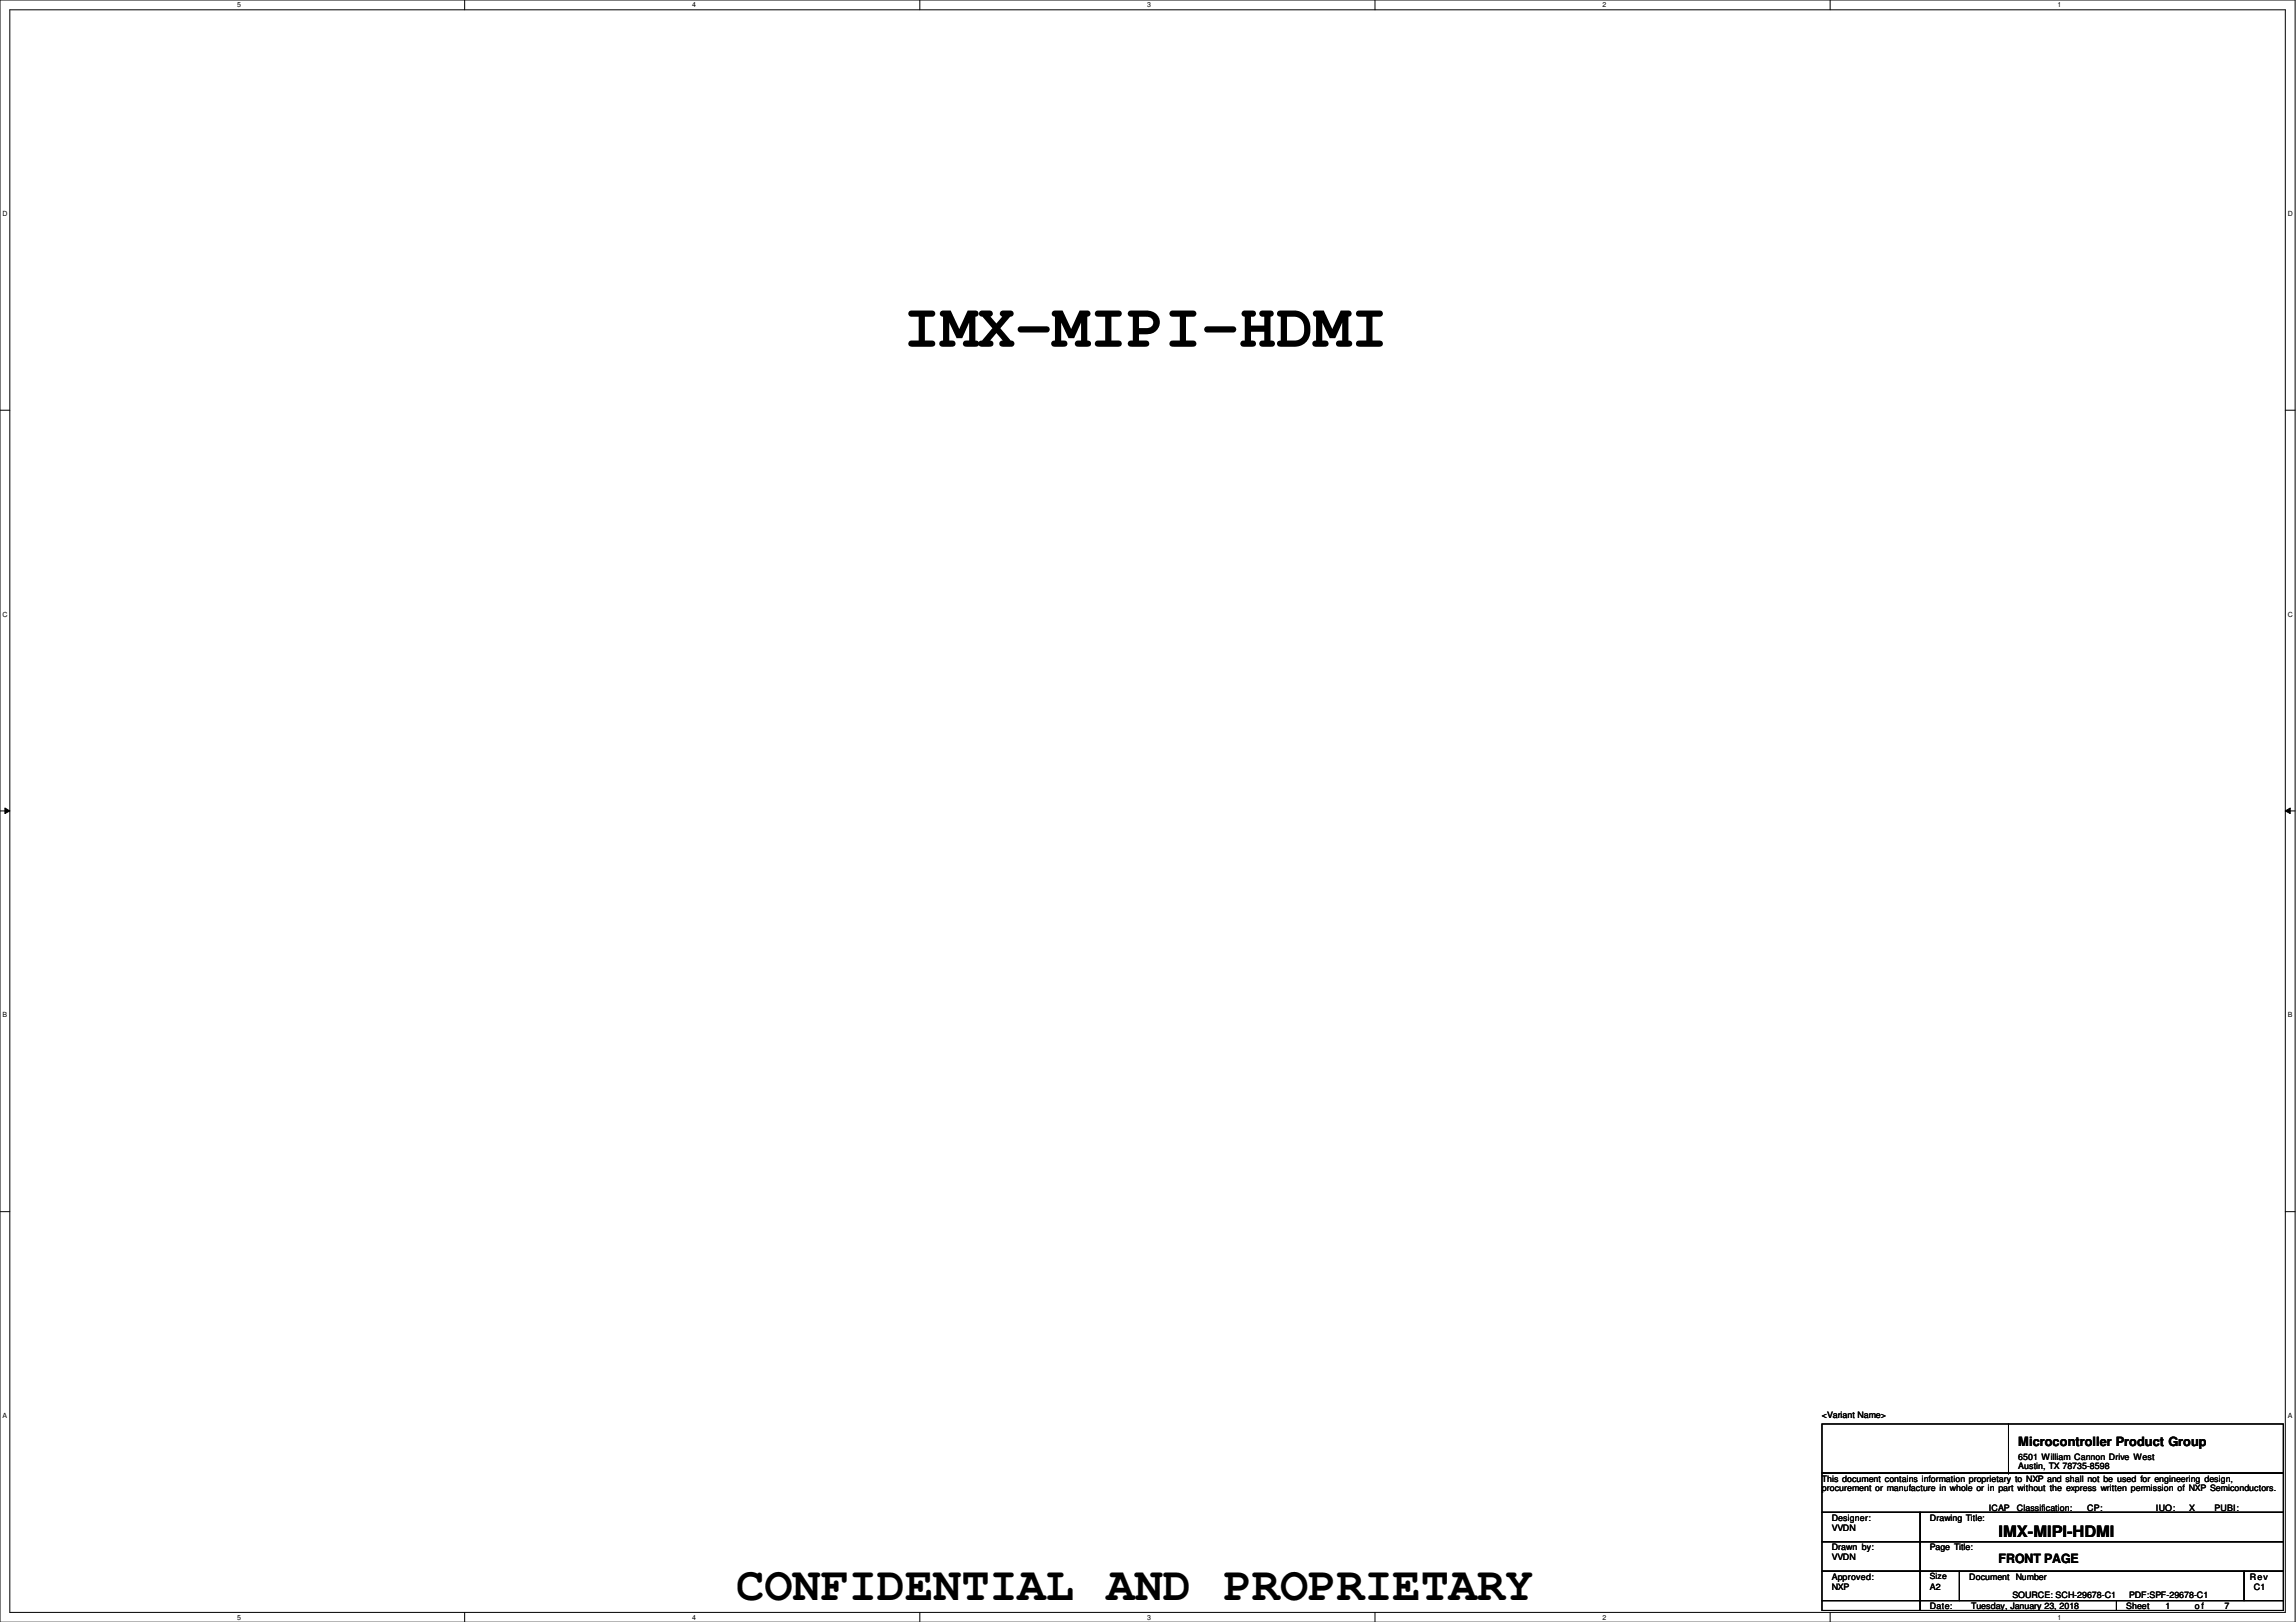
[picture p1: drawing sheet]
<svg xmlns="http://www.w3.org/2000/svg" width="297mm" height="210mm" viewBox="0 0 297 210" stroke-linecap="round" stroke-linejoin="round" font-family="sans-serif">
<defs><g id="words">
<text font-size="8" x="116.8" y="44.9">IMX-MIPI-HDMI</text>
<text font-size="6.1" x="95.2" y="207.1">CONFIDENTIAL AND PROPRIETARY</text>
<text font-size="2" x="258.6" y="198.9">IMX-MIPI-HDMI</text>
<g font-size="1.7">
<text x="261.1" y="187.1">Microcontroller Product Group</text>
<text x="258.6" y="202.3">FRONT PAGE</text>
</g>
<g font-size="1.1">
<text x="235.7" y="183.5">&lt;Variant Name&gt;</text>
<text x="235.7" y="191.7">This document contains information proprietary to NXP and shall not be used for engineering design,</text>
<text x="261.1" y="188.9">6501 William Cannon Drive West</text>
<text x="261.1" y="190.1">Austin, TX 78735-8598</text>
<text x="235.7" y="193">procurement or manufacture in whole or in part without the express written permission of NXP Semiconductors.</text>
<text x="237" y="196.8">Designer:</text>
<text x="249.7" y="196.8">Drawing Title:</text>
<text x="257.3" y="195.5">ICAP</text>
<text x="260.9" y="195.5">Classification:</text>
<text x="270" y="195.5">CP:</text>
<text x="273.2" y="195.5">____</text>
<text x="278.9" y="195.5">IUO:</text>
<text x="283.2" y="195.5">X</text>
<text x="286.5" y="195.5">PUBI: ____</text>
<text x="237" y="200.6">Drawn by:</text>
<text x="237" y="198.1">VVDN</text>
<text x="237" y="201.9">VVDN</text>
<text x="249.7" y="200.6">Page Title:</text>
<text x="237" y="204.4">Approved:</text>
<text x="237" y="205.7">NXP</text>
<text x="249.7" y="204.4">Size</text>
<text x="249.7" y="208.2">Date:</text>
<text x="249.7" y="205.7">A2</text>
<text x="254.8" y="204.4">Document Number</text>
<text x="255" y="208.2">Tuesday, January 23, 2018</text>
<text x="260.3" y="206.8">SOURCE: SCH-29678-C1</text>
<text x="275.1" y="208.2">Sheet</text>
<text x="275.5" y="206.8">PDF:SPF-29678-C1</text>
<text x="280.2" y="208.2">1</text>
<text x="284" y="208.2">o f</text>
<text x="287.8" y="208.2">7</text>
<text x="291.1" y="204.4">Rev</text>
<text x="291.6" y="205.7">C1</text>
</g>
<g font-size=".9">
<text x="30.7" y=".9">5</text>
<text x="89.5" y=".9">4</text>
<text x="148.4" y=".9">3</text>
<text x="207.3" y=".9">2</text>
<text x="266.2" y=".9">1</text>
<text x=".3" y="28">D</text>
<text x="296" y="28">D</text>
<text x=".3" y="79.8">C</text>
<text x="296" y="79.8">C</text>
<text x=".3" y="131.7">B</text>
<text x="296" y="131.7">B</text>
<text x=".3" y="183.5">A</text>
<text x="296" y="183.5">A</text>
<text x="30.7" y="209.6">5</text>
<text x="89.5" y="209.6">4</text>
<text x="148.4" y="209.6">3</text>
<text x="207.3" y="209.6">2</text>
<text x="266.2" y="209.6">1</text>
</g>
</g></defs>
<path d="M0 0h296.9v209.9h-296.9zM1.3 1.3h294.4v207.4h-294.4z" fill="none" stroke="#000" stroke-width=".13"/>
<g fill="#fff">
<path d="M30.7 .1h.5v1h-.5z"/>
<path d="M30.7 208.8h.5v1h-.5z"/>
</g>
<path d="M60.1 0v1.3M60.1 208.7v1.2" fill="none" stroke="#000" stroke-width=".13"/>
<g fill="#fff">
<path d="M89.5 .1h.5v1h-.5z"/>
<path d="M89.5 208.8h.5v1h-.5z"/>
</g>
<path d="M119 0v1.3M119 208.7v1.2" fill="none" stroke="#000" stroke-width=".13"/>
<g fill="#fff">
<path d="M148.4 .1h.5v1h-.5z"/>
<path d="M148.4 208.8h.5v1h-.5z"/>
</g>
<path d="M177.9 0v1.3M177.9 208.7v1.2" fill="none" stroke="#000" stroke-width=".13"/>
<g fill="#fff">
<path d="M207.3 .1h.5v1h-.5z"/>
<path d="M207.3 208.8h.5v1h-.5z"/>
</g>
<path d="M236.8 0v1.3M236.8 208.7v1.2" fill="none" stroke="#000" stroke-width=".13"/>
<g fill="#fff">
<path d="M266.2 .1h.5v1h-.5z"/>
<path d="M266.2 208.8h.5v1h-.5z"/>
<path d="M.3 27.2h.7v1h-.7z"/>
<path d="M296 27.2h.6v1h-.6z"/>
<path d="M.3 79h.7v1h-.7z"/>
<path d="M296 79h.6v1h-.6z"/>
</g>
<path d="M0 53.1h1.3M295.7 53.1h1.2" fill="none" stroke="#000" stroke-width=".13"/>
<g fill="#fff">
<path d="M.3 130.9h.6v1h-.6z"/>
<path d="M296 130.9h.6v1h-.6z"/>
</g>
<path d="M0 104.9h1.3M.6 104.6l.7 .3-.7 .4zM295.7 104.9l.6-.3v.7zM295.7 104.9h1.2" fill="none" stroke="#000" stroke-width=".13"/>
<path d="M.6 104.6l.7 .3-.7 .4zM295.7 104.9l.6-.3v.7z" fill="#000"/>
<g fill="#fff">
<path d="M.3 182.7h.6v1h-.6z"/>
<path d="M296 182.7h.5v1h-.5z"/>
</g>
<g fill="none" stroke="#000" stroke-width=".13">
<path d="M0 156.8h1.3M295.7 156.8h1.2M235.7 195.7h12.7v3.8h-12.7zM235.7 199.5h12.7v3.8h-12.7zM235.7 190.6h59.7v5.1h-59.7zM235.7 184.3h59.7v6.3h-59.7zM248.4 195.7h47v3.8h-47zM248.4 199.5h47v3.8h-47zM259.8 190.6h.1M259.8 184.3v6.3M235.7 203.3h12.7v3.8h-12.7zM235.7 207.1h12.7v1.3h-12.7z"/>
<path d="M248.4 203.3h5.1v3.8h-5.1zM248.4 207.1h25.4v1.3h-25.4zM253.5 203.3h36.8v3.8h-36.8zM273.8 207.1h21.6v1.3h-21.6zM290.3 203.3h5.1v3.8h-5.1z"/>
</g>
<use href="#words"/>
</svg>
